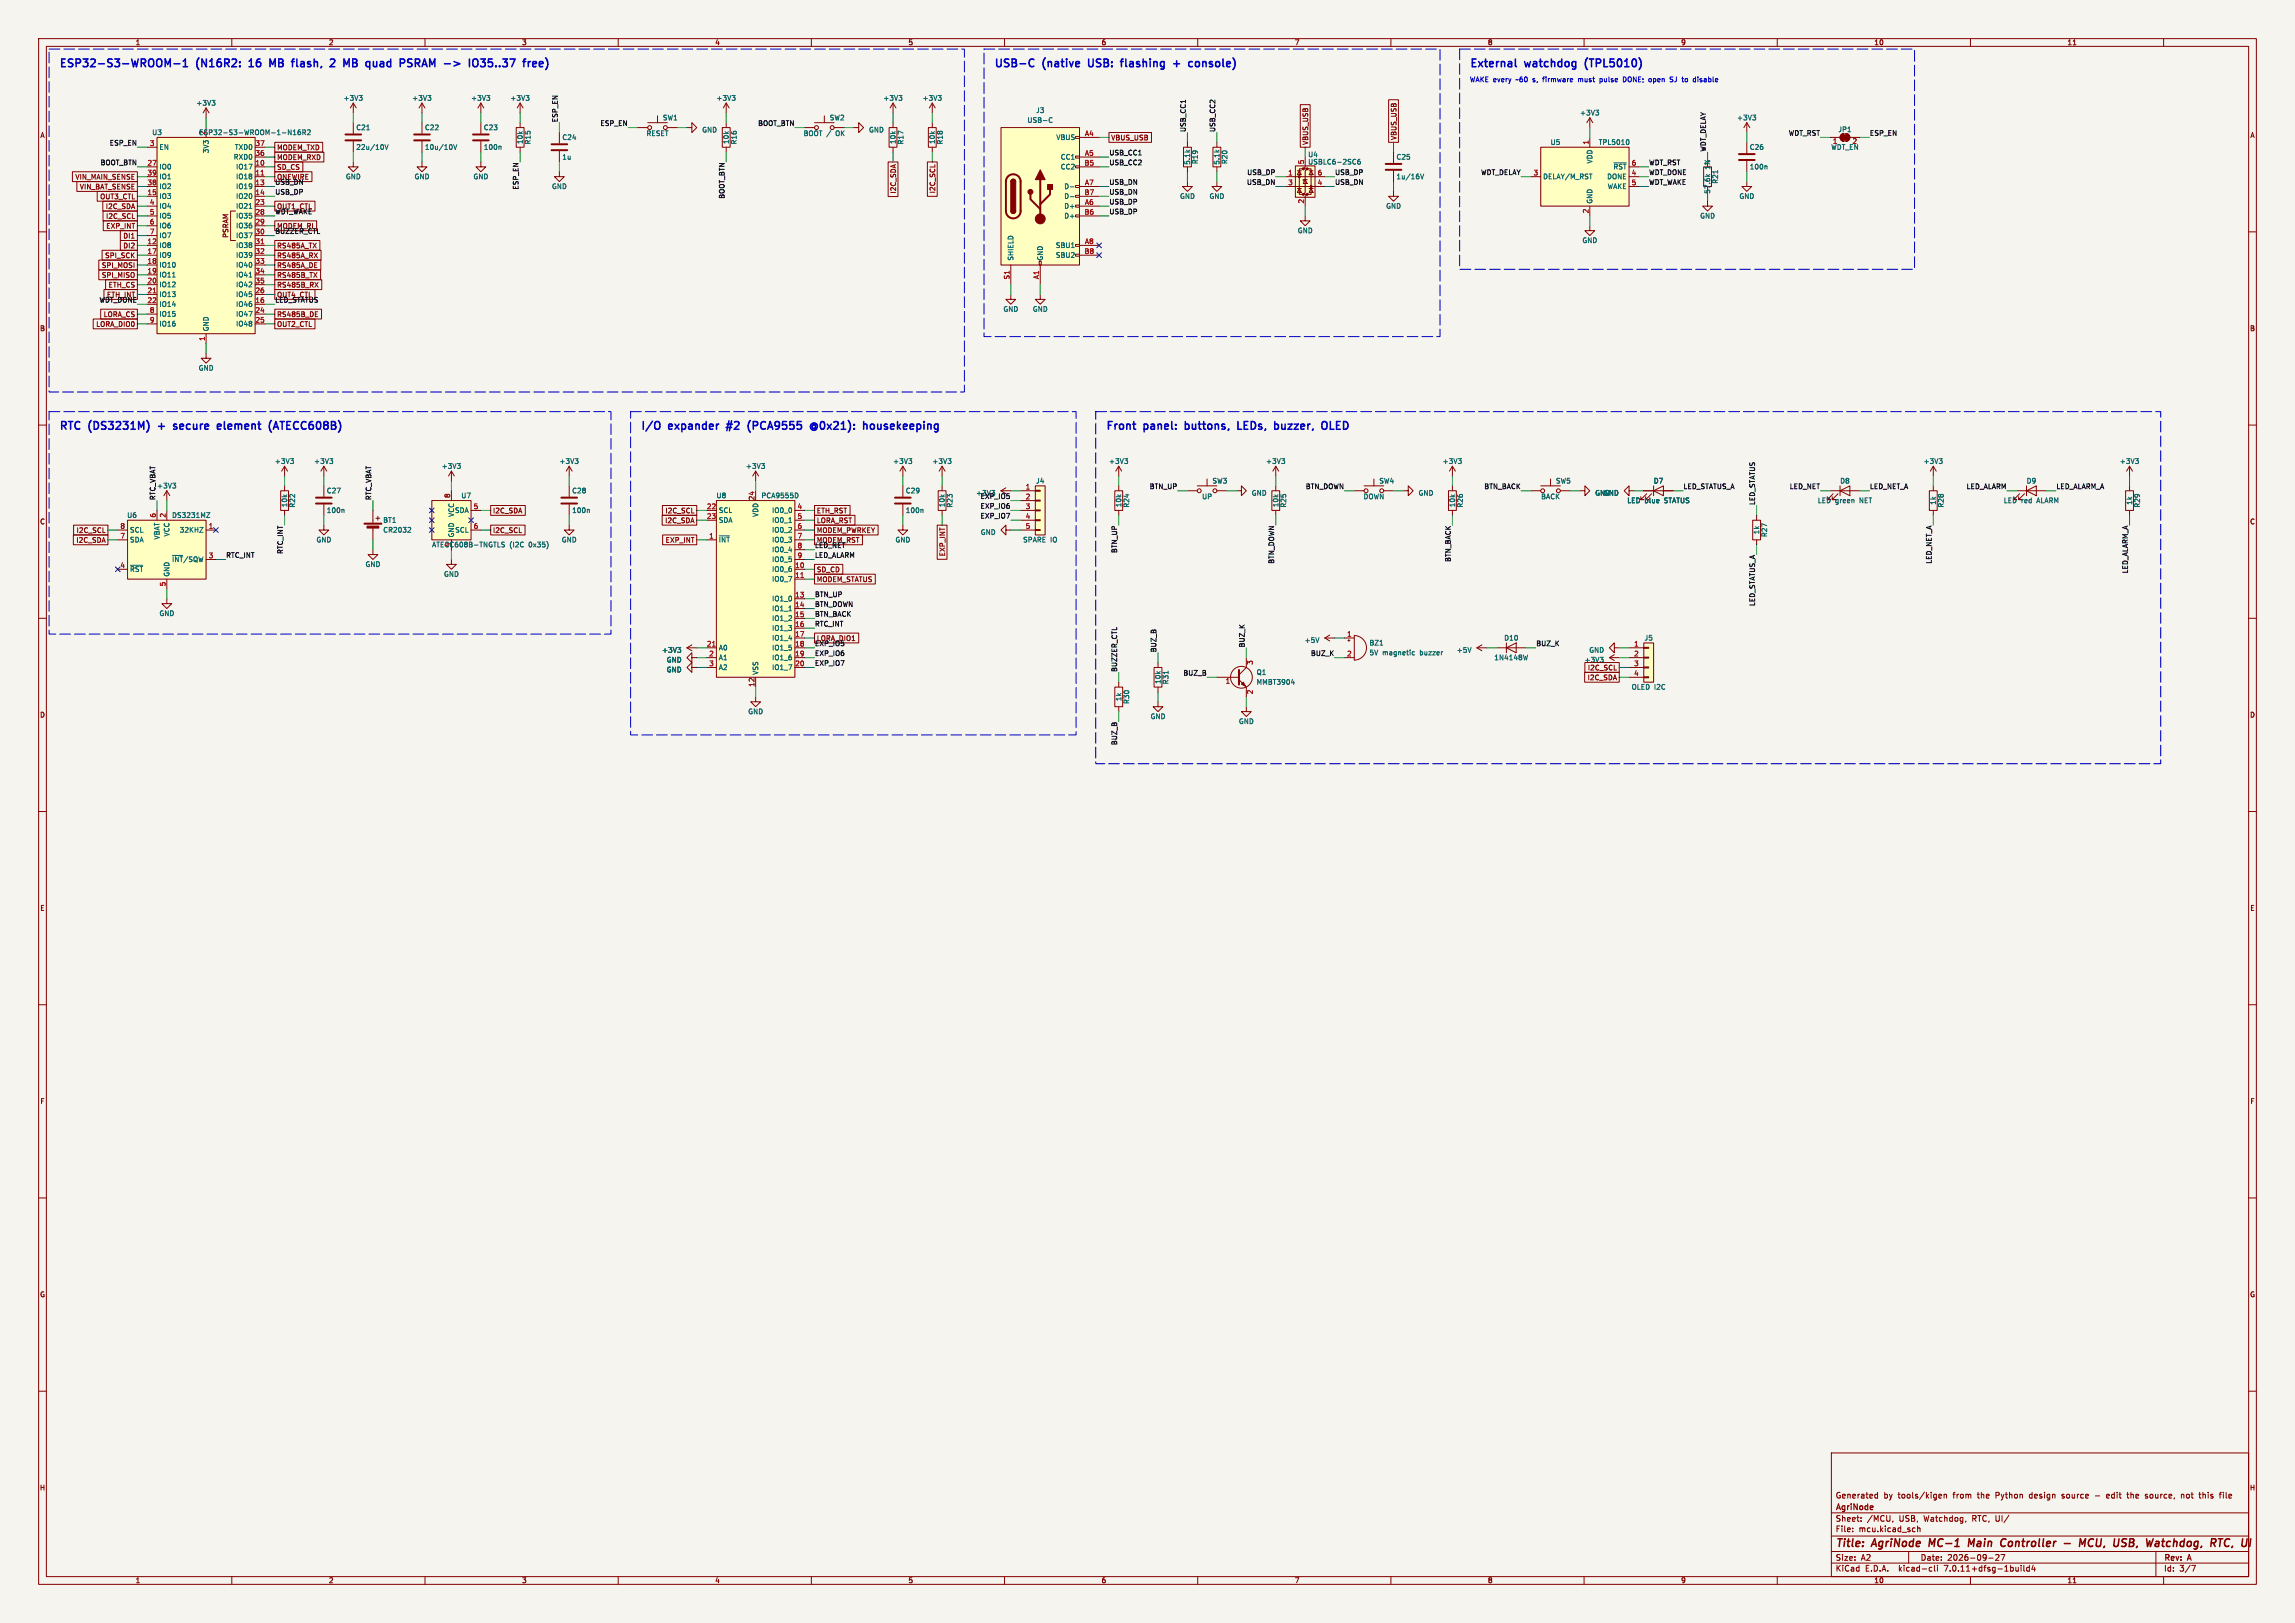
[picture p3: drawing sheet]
<svg xmlns="http://www.w3.org/2000/svg" width="594mm" height="420mm" viewBox="0 0 594 420" stroke-linecap="round" stroke-linejoin="round" font-family="sans-serif">
<defs><g id="words">
<g font-size="2.8" fill="#0000c2">
<text x="15.2" y="17.5">ESP32-S3-WROOM-1</text>
<text x="51" y="17.5">(N16R2:</text>
<text x="65.4" y="17.5">16</text>
<text x="71.5" y="17.5">MB</text>
<text x="78.2" y="17.5">flash,</text>
<text x="88.9" y="17.5">2</text>
<text x="93.1" y="17.5">MB</text>
<text x="99.7" y="17.5">quad</text>
<text x="109.3" y="17.5">PSRAM</text>
<text x="121.5" y="17.5">-&gt;</text>
<text x="128.8" y="17.5">IO35..37</text>
<text x="257.2" y="17.5">USB-C</text>
<text x="270" y="17.5">(native</text>
<text x="282.6" y="17.5">USB:</text>
<text x="291.9" y="17.5">flashing</text>
<text x="306.2" y="17.5">+</text>
<text x="311" y="17.5">console)</text>
<text x="380.3" y="17.5">External</text>
<text x="394.8" y="17.5">watchdog</text>
<text x="411.2" y="17.5">(TPL5010)</text>
<text x="15.2" y="111.4">RTC</text>
<text x="23.1" y="111.4">(DS3231M)</text>
<text x="41.9" y="111.4">+</text>
<text x="46.7" y="111.4">secure</text>
<text x="58.8" y="111.4">element</text>
<text x="73" y="111.4">(ATECC608B)</text>
<text x="165.8" y="111.4">I/O</text>
<text x="173.2" y="111.4">expander</text>
<text x="189.1" y="111.4">#2</text>
<text x="195.3" y="111.4">(PCA9555</text>
<text x="212.3" y="111.4">@0x21):</text>
<text x="226.8" y="111.4">housekeeping</text>
<text x="286.2" y="111.4">Front</text>
<text x="296.2" y="111.4">panel:</text>
<text x="307.7" y="111.4">buttons,</text>
<text x="322.1" y="111.4">LEDs,</text>
<text x="332.4" y="111.4">buzzer,</text>
<text x="345.5" y="111.4">OLED</text>
</g>
<g font-size="2.8" fill="#840000">
<text x="475" y="400.9">Title:</text>
<text x="484.7" y="400.9">AgriNode</text>
<text x="500.1" y="400.9">MC-1</text>
<text x="511.1" y="400.9">Main</text>
<text x="520.3" y="400.9">Controller</text>
<text x="542.3" y="400.9">MCU,</text>
<text x="551.9" y="400.9">USB,</text>
<text x="561.2" y="400.9">Watchdog,</text>
<text x="578.7" y="400.9">RTC,</text>
</g>
<g font-size="2.1" fill="#840000">
<text x="475" y="388">Generated</text>
<text x="487.5" y="388">by</text>
<text x="491.3" y="388">tools/kigen</text>
<text x="505.7" y="388">from</text>
<text x="512.1" y="388">the</text>
<text x="516.9" y="388">Python</text>
<text x="525.8" y="388">design</text>
<text x="534.4" y="388">source</text>
<text x="546.3" y="388">edit</text>
<text x="551.8" y="388">the</text>
<text x="556.6" y="388">source,</text>
<text x="566" y="388">not</text>
<text x="570.9" y="388">this</text>
<text x="576.3" y="388">file</text>
<text x="475" y="394">Sheet:</text>
<text x="475" y="391.2">AgriNode</text>
<text x="483.2" y="394">/MCU,</text>
<text x="491.6" y="394">USB,</text>
<text x="498.1" y="394">Watchdog,</text>
<text x="510.8" y="394">RTC, UI/</text>
<text x="475" y="396.7">File:</text>
<text x="481.1" y="396.7">mcu.kicad_sch</text>
<text x="475" y="406.9">KiCad</text>
<text x="475" y="404.1">Size:</text>
<text x="481.7" y="404.1">A2</text>
<text x="482.7" y="406.9">E.D.A.</text>
<text x="491.6" y="406.9">kicad-cli</text>
<text x="497" y="404.1">Date:</text>
<text x="503.5" y="406.9">7.0.11+dfsg-1build4</text>
<text x="504" y="404.1">2026-09-27</text>
<text x="560" y="404.3">Rev:</text>
<text x="560" y="406.9">Id:</text>
<text x="564.1" y="406.9">3/7</text>
<text x="566.4" y="404.3">A</text>
</g>
<g font-size="1.8" fill="#840000">
<text x="35" y="11.9">1</text>
<text x="85" y="11.9">2</text>
<text x="135" y="11.9">3</text>
<text x="185" y="11.9">4</text>
<text x="235" y="11.9">5</text>
<text x="285" y="11.9">6</text>
<text x="335" y="11.9">7</text>
<text x="385" y="11.9">8</text>
<text x="435" y="11.9">9</text>
<text x="485" y="11.9">10</text>
<text x="535" y="11.9">11</text>
<text x="10.3" y="35.9">A</text>
<text x="582.3" y="35.9">A</text>
<text x="71.6" y="41.6">MODEM_RXD</text>
<text x="71.6" y="39.1">MODEM_TXD</text>
<text x="287.5" y="36.5">VBUS_USB</text>
<text x="338.8" y="37.6" transform="rotate(-90 338.8 37.6)">VBUS_USB</text>
<text x="361.6" y="36.4" transform="rotate(-90 361.6 36.4)">VBUS_USB</text>
<text x="19.4" y="46.7">VIN_MAIN_SENSE</text>
<text x="71.6" y="46.7">ONEWIRE</text>
<text x="71.6" y="44.1">SD_CS</text>
<text x="20.5" y="49.2">VIN_BAT_SENSE</text>
<text x="25.8" y="51.8">OUT3_CTL</text>
<text x="232.1" y="50.2" transform="rotate(-90 232.1 50.2)">I2C_SDA</text>
<text x="242.3" y="50.1" transform="rotate(-90 242.3 50.1)">I2C_SCL</text>
<text x="27.3" y="54.3">I2C_SDA</text>
<text x="27.3" y="56.8">I2C_SCL</text>
<text x="27.4" y="59.4">EXP_INT</text>
<text x="31.8" y="61.9">DI1</text>
<text x="31.8" y="64.5">DI2</text>
<text x="59.3" y="61.7" transform="rotate(-90 59.3 61.7)">PSRAM</text>
<text x="71.6" y="64.5">RS485A_TX</text>
<text x="26.2" y="69.5">SPI_MOSI</text>
<text x="27.1" y="67">SPI_SCK</text>
<text x="71.6" y="69.5">RS485A_DE</text>
<text x="71.6" y="67">RS485A_RX</text>
<text x="26.2" y="72.1">SPI_MISO</text>
<text x="28" y="74.6">ETH_CS</text>
<text x="71.6" y="72.1">RS485B_TX</text>
<text x="71.6" y="74.6">RS485B_RX</text>
<text x="26.7" y="82.2">LORA_CS</text>
<text x="71.6" y="82.2">RS485B_DE</text>
<text x="10.3" y="85.9">B</text>
<text x="24.8" y="84.8">LORA_DIO0</text>
<text x="71.6" y="84.8">OUT2_CTL</text>
<text x="582.3" y="85.9">B</text>
<text x="10.3" y="135.9">C</text>
<text x="127.5" y="133">I2C_SDA</text>
<text x="172" y="135.6">I2C_SDA</text>
<text x="172.1" y="133">I2C_SCL</text>
<text x="211.3" y="135.6">LORA_RST</text>
<text x="211.3" y="133">ETH_RST</text>
<text x="582.3" y="135.9">C</text>
<text x="19.6" y="140.7">I2C_SDA</text>
<text x="19.7" y="138.1">I2C_SCL</text>
<text x="127.5" y="138.1">I2C_SCL</text>
<text x="172.2" y="140.7">EXP_INT</text>
<text x="211.3" y="138.1">MODEM_PWRKEY</text>
<text x="211.3" y="140.7">MODEM_RST</text>
<text x="211.3" y="148.3">SD_CD</text>
<text x="244.8" y="144.1" transform="rotate(-90 244.8 144.1)">EXP_INT</text>
<text x="211.3" y="150.8">MODEM_STATUS</text>
<text x="211.3" y="166.1">LORA_DIO1</text>
<text x="410" y="171.6">+3V3</text>
<text x="410.9" y="173.7">I2C_SCL</text>
<text x="410.8" y="176.2">I2C_SDA</text>
<text x="10.3" y="185.9">D</text>
<text x="582.3" y="185.9">D</text>
<text x="10.3" y="235.9">E</text>
<text x="582.3" y="235.9">E</text>
<text x="10.3" y="285.9">F</text>
<text x="582.3" y="285.9">F</text>
<text x="10.3" y="335.9">G</text>
<text x="582.3" y="335.9">G</text>
<text x="10.2" y="385.9">H</text>
<text x="582.2" y="385.9">H</text>
<text x="35" y="409.9">1</text>
<text x="85" y="409.9">2</text>
<text x="135" y="409.9">3</text>
<text x="185" y="409.9">4</text>
<text x="235" y="409.9">5</text>
<text x="285" y="409.9">6</text>
<text x="335" y="409.9">7</text>
<text x="385" y="409.9">8</text>
<text x="435" y="409.9">9</text>
<text x="485" y="409.9">10</text>
<text x="535" y="409.9">11</text>
</g>
<g font-size="1.8" fill="#0000c2">
<text x="380.3" y="21.3">WAKE every</text>
<text x="392.5" y="21.3">~60</text>
<text x="397" y="21.3">s,</text>
<text x="399.8" y="21.3">firmware</text>
<text x="409.2" y="21.3">must</text>
<text x="414.9" y="21.3">pulse</text>
<text x="421.2" y="21.3">DONE;</text>
<text x="428" y="21.3">open</text>
<text x="433.7" y="21.3">SJ</text>
<text x="437.1" y="21.3">to</text>
<text x="440.1" y="21.3">disable</text>
</g>
<g font-size="1.8" fill="#006464">
<text x="50.7" y="27.5">+3V3</text>
<text x="88.8" y="26.3">+3V3</text>
<text x="106.6" y="26.3">+3V3</text>
<text x="121.8" y="26.3">+3V3</text>
<text x="132" y="26.3">+3V3</text>
<text x="185.3" y="26.3">+3V3</text>
<text x="228.5" y="26.3">+3V3</text>
<text x="238.7" y="26.3">+3V3</text>
<text x="268" y="29.4">J3</text>
<text x="39.3" y="35.2">U3</text>
<text x="51.4" y="35.2">ESP32-S3-WROOM-1-N16R2</text>
<text x="53.1" y="35" transform="rotate(-90 53.1 35)">2</text>
<text x="92.1" y="33.9">C21</text>
<text x="109.9" y="33.9">C22</text>
<text x="125.1" y="33.9">C23</text>
<text x="167.2" y="35.4">RESET</text>
<text x="171.5" y="31.3">SW1</text>
<text x="181.6" y="34.5">GND</text>
<text x="207.9" y="35.4">BOOT /</text>
<text x="214.6" y="31.3">SW2</text>
<text x="216.4" y="35.4">OK</text>
<text x="224.8" y="34.5">GND</text>
<text x="265.8" y="32">USB-C</text>
<text x="408.8" y="30.1">+3V3</text>
<text x="449.5" y="31.3">+3V3</text>
<text x="475.7" y="34.4">JP1</text>
<text x="41.1" y="39">EN</text>
<text x="54.2" y="39.8" transform="rotate(-90 54.2 39.8)">3V3</text>
<text x="60.4" y="41.5">RXD0</text>
<text x="60.7" y="39">TXD0</text>
<text x="92.1" y="39">22u/10V</text>
<text x="109.9" y="39">10u/10V</text>
<text x="125.1" y="39">100n</text>
<text x="135.5" y="37.4" transform="rotate(-90 135.5 37.4)">10k</text>
<text x="137.5" y="37.5" transform="rotate(-90 137.5 37.5)">R15</text>
<text x="145.4" y="41.5">1u</text>
<text x="145.4" y="36.4">C24</text>
<text x="188.8" y="37.4" transform="rotate(-90 188.8 37.4)">10k</text>
<text x="190.9" y="37.5" transform="rotate(-90 190.9 37.5)">R16</text>
<text x="232" y="37.4" transform="rotate(-90 232 37.4)">10k</text>
<text x="234" y="37.5" transform="rotate(-90 234 37.5)">R17</text>
<text x="242.2" y="37.4" transform="rotate(-90 242.2 37.4)">10k</text>
<text x="244.2" y="37.5" transform="rotate(-90 244.2 37.5)">R18</text>
<text x="273.3" y="36.4">VBUS</text>
<text x="274.4" y="41.5">CC1</text>
<text x="338.5" y="40.9">U4</text>
<text x="361.3" y="41.5">C25</text>
<text x="401.2" y="37.7">U5</text>
<text x="413.7" y="37.7">TPL5010</text>
<text x="452.8" y="39">C26</text>
<text x="473.8" y="39">WDT_EN</text>
<text x="479.4" y="37.5">2</text>
<text x="41.1" y="44">IO0</text>
<text x="41.1" y="46.6">IO1</text>
<text x="61" y="44">IO17</text>
<text x="61" y="46.6">IO18</text>
<text x="89.4" y="46.6">GND</text>
<text x="107.2" y="46.6">GND</text>
<text x="122.4" y="46.6">GND</text>
<text x="274.4" y="44">CC2</text>
<text x="308.2" y="42.8" transform="rotate(-90 308.2 42.8)">5.1k</text>
<text x="310.2" y="42.6" transform="rotate(-90 310.2 42.6)">R19</text>
<text x="315.8" y="42.8" transform="rotate(-90 315.8 42.8)">5.1k</text>
<text x="317.9" y="42.6" transform="rotate(-90 317.9 42.6)">R20</text>
<text x="338.5" y="42.8">USBLC6-2SC6</text>
<text x="361.3" y="46.6">1u/16V</text>
<text x="399.3" y="46.6">DELAY/M_RST</text>
<text x="412.3" y="42.4" transform="rotate(-90 412.3 42.4)">VDD</text>
<text x="415.8" y="46.6">DONE</text>
<text x="417.5" y="44">~{RST}</text>
<text x="442.8" y="43.8" transform="rotate(-90 442.8 43.8)">1%</text>
<text x="444.9" y="47.7" transform="rotate(-90 444.9 47.7)">R21</text>
<text x="452.8" y="44">100n</text>
<text x="41.1" y="51.7">IO3</text>
<text x="41.1" y="49.1">IO2</text>
<text x="61" y="49.1">IO19</text>
<text x="61" y="51.7">IO20</text>
<text x="142.7" y="49.1">GND</text>
<text x="275.3" y="49.1">D-</text>
<text x="275.3" y="51.7">D-</text>
<text x="305.3" y="51.7">GND</text>
<text x="312.9" y="51.7">GND</text>
<text x="412.3" y="52.8" transform="rotate(-90 412.3 52.8)">GND</text>
<text x="416" y="49.1">WAKE</text>
<text x="442.8" y="50.3" transform="rotate(-90 442.8 50.3)">57.6k</text>
<text x="450.1" y="51.7">GND</text>
<text x="41.1" y="54.2">IO4</text>
<text x="41.1" y="56.7">IO5</text>
<text x="41.1" y="59.3">IO6</text>
<text x="61" y="54.2">IO21</text>
<text x="61" y="56.7">IO35</text>
<text x="61" y="59.3">IO36</text>
<text x="275.3" y="54.2">D+</text>
<text x="275.3" y="56.7">D+</text>
<text x="358.6" y="54.2">GND</text>
<text x="439.9" y="56.7">GND</text>
<text x="41.1" y="64.4">IO8</text>
<text x="41.1" y="61.8">IO7</text>
<text x="61" y="61.8">IO37</text>
<text x="61" y="64.4">IO38</text>
<text x="273.2" y="64.4">SBU1</text>
<text x="335.8" y="60.6">GND</text>
<text x="409.4" y="63.1">GND</text>
<text x="41.1" y="66.9">IO9</text>
<text x="41.1" y="69.4">IO10</text>
<text x="41.1" y="72">IO11</text>
<text x="61" y="66.9">IO39</text>
<text x="61" y="69.4">IO40</text>
<text x="61" y="72">IO41</text>
<text x="262.5" y="67.6" transform="rotate(-90 262.5 67.6)">SHIELD</text>
<text x="270.1" y="67.6" transform="rotate(-90 270.1 67.6)">GND</text>
<text x="273.2" y="66.9">SBU2</text>
<text x="41.1" y="74.5">IO12</text>
<text x="41.1" y="77.1">IO13</text>
<text x="61" y="77.1">IO45</text>
<text x="61" y="74.5">IO42</text>
<text x="41.1" y="79.6">IO14</text>
<text x="41.1" y="82.1">IO15</text>
<text x="61" y="79.6">IO46</text>
<text x="61" y="82.1">IO47</text>
<text x="259.6" y="80.9">GND</text>
<text x="267.2" y="80.9">GND</text>
<text x="41.1" y="84.7">IO16</text>
<text x="54.2" y="85.9" transform="rotate(-90 54.2 85.9)">GND</text>
<text x="61" y="84.7">IO48</text>
<text x="51.3" y="96.1">GND</text>
<text x="71" y="120.2">+3V3</text>
<text x="81.2" y="120.2">+3V3</text>
<text x="114.2" y="121.5">+3V3</text>
<text x="144.7" y="120.2">+3V3</text>
<text x="192.9" y="121.5">+3V3</text>
<text x="231" y="120.2">+3V3</text>
<text x="241.2" y="120.2">+3V3</text>
<text x="268" y="125.3">J4</text>
<text x="286.9" y="120.2">+3V3</text>
<text x="313.7" y="125.3">SW3</text>
<text x="327.6" y="120.2">+3V3</text>
<text x="356.9" y="125.3">SW4</text>
<text x="373.3" y="120.2">+3V3</text>
<text x="402.6" y="125.3">SW5</text>
<text x="427.9" y="125.3">D7</text>
<text x="476.2" y="125.3">D8</text>
<text x="497.7" y="120.2">+3V3</text>
<text x="524.4" y="125.3">D9</text>
<text x="548.5" y="120.2">+3V3</text>
<text x="74.5" y="131.4" transform="rotate(-90 74.5 131.4)">10k</text>
<text x="76.6" y="131.5" transform="rotate(-90 76.6 131.5)">R22</text>
<text x="84.5" y="127.9">C27</text>
<text x="119.3" y="129.1">U7</text>
<text x="148" y="127.9">C28</text>
<text x="185.3" y="129.1">U8</text>
<text x="197" y="129.1">PCA9555D</text>
<text x="234.3" y="127.9">C29</text>
<text x="244.7" y="131.4" transform="rotate(-90 244.7 131.4)">10k</text>
<text x="246.7" y="131.5" transform="rotate(-90 246.7 131.5)">R23</text>
<text x="290.4" y="131.4" transform="rotate(-90 290.4 131.4)">10k</text>
<text x="292.5" y="131.5" transform="rotate(-90 292.5 131.5)">R24</text>
<text x="311" y="129.4">UP</text>
<text x="323.9" y="128.5">GND</text>
<text x="331.1" y="131.4" transform="rotate(-90 331.1 131.4)">10k</text>
<text x="333.1" y="131.5" transform="rotate(-90 333.1 131.5)">R25</text>
<text x="352.8" y="129.4">DOWN</text>
<text x="367" y="128.5">GND</text>
<text x="376.8" y="131.4" transform="rotate(-90 376.8 131.4)">10k</text>
<text x="378.8" y="131.5" transform="rotate(-90 378.8 131.5)">R26</text>
<text x="398.8" y="129.4">BACK</text>
<text x="412.8" y="128.5">GND</text>
<text x="415" y="128.5">GND</text>
<text x="421.1" y="130.4">LED blue</text>
<text x="430.9" y="130.4">STATUS</text>
<text x="470.4" y="130.4">LED green</text>
<text x="481.4" y="130.4">NET</text>
<text x="501.2" y="130.8" transform="rotate(-90 501.2 130.8)">1k</text>
<text x="503.3" y="131.5" transform="rotate(-90 503.3 131.5)">R28</text>
<text x="518.5" y="130.4">LED red</text>
<text x="527.3" y="130.4">ALARM</text>
<text x="552" y="130.8" transform="rotate(-90 552 130.8)">1k</text>
<text x="554.1" y="131.5" transform="rotate(-90 554.1 131.5)">R29</text>
<text x="32.8" y="134.2">U6</text>
<text x="44.4" y="134.2">DS3231MZ</text>
<text x="84.5" y="132.9">100n</text>
<text x="99.1" y="135.5">BT1</text>
<text x="117.6" y="132.9">SDA</text>
<text x="117.7" y="133.9" transform="rotate(-90 117.7 133.9)">VCC</text>
<text x="148" y="132.9">100n</text>
<text x="185.9" y="132.9">SCL</text>
<text x="185.9" y="135.5">SDA</text>
<text x="196.4" y="133.9" transform="rotate(-90 196.4 133.9)">VDD</text>
<text x="199.7" y="132.9">IO0_0</text>
<text x="199.7" y="135.5">IO0_1</text>
<text x="234.3" y="132.9">100n</text>
<text x="33.5" y="140.6">SDA</text>
<text x="33.5" y="138">SCL</text>
<text x="41.5" y="139.7" transform="rotate(-90 41.5 139.7)">VBAT</text>
<text x="44" y="139" transform="rotate(-90 44 139)">VCC</text>
<text x="46.4" y="138">32KHZ</text>
<text x="81.8" y="140.6">GND</text>
<text x="99.1" y="138">CR2032</text>
<text x="111.7" y="141.8">ATECC608B-TNGTLS</text>
<text x="116.6" y="141.7" transform="rotate(-90 116.6 141.7)">4</text>
<text x="117.7" y="138">SCL</text>
<text x="117.7" y="139.2" transform="rotate(-90 117.7 139.2)">GND</text>
<text x="131.9" y="141.8">(I2C</text>
<text x="137" y="141.8">0x35)</text>
<text x="145.3" y="140.6">GND</text>
<text x="185.9" y="140.6">~{INT}</text>
<text x="199.7" y="138">IO0_2</text>
<text x="199.7" y="140.6">IO0_3</text>
<text x="199.7" y="143.1">IO0_4</text>
<text x="231.6" y="140.6">GND</text>
<text x="253.7" y="138.6">GND</text>
<text x="264.7" y="140.6">SPARE IO</text>
<text x="455.5" y="138.4" transform="rotate(-90 455.5 138.4)">1k</text>
<text x="457.6" y="139.1" transform="rotate(-90 457.6 139.1)">R27</text>
<text x="33.5" y="148.2">~{RST}</text>
<text x="44" y="149.4" transform="rotate(-90 44 149.4)">GND</text>
<text x="44.4" y="145.6">~{INT}/SQW</text>
<text x="94.5" y="146.9">GND</text>
<text x="114.8" y="149.5">GND</text>
<text x="199.7" y="148.2">IO0_6</text>
<text x="199.7" y="145.6">IO0_5</text>
<text x="199.7" y="150.7">IO0_7</text>
<text x="199.7" y="155.8">IO1_0</text>
<text x="41.1" y="159.6">GND</text>
<text x="199.7" y="158.3">IO1_1</text>
<text x="199.7" y="160.9">IO1_2</text>
<text x="199.7" y="163.4">IO1_3</text>
<text x="199.7" y="166">IO1_4</text>
<text x="337.5" y="166.6">+5V</text>
<text x="354.3" y="167.2">BZ1</text>
<text x="389.2" y="166">D10</text>
<text x="425.5" y="166">J5</text>
<text x="171.2" y="169.1">+3V3</text>
<text x="172.4" y="171.6">GND</text>
<text x="185.9" y="171">A1</text>
<text x="185.9" y="168.5">A0</text>
<text x="185.9" y="173.6">A2</text>
<text x="199.7" y="168.5">IO1_5</text>
<text x="199.7" y="171">IO1_6</text>
<text x="199.7" y="173.6">IO1_7</text>
<text x="354.3" y="169.8">5V</text>
<text x="357.8" y="169.8">magnetic</text>
<text x="367.6" y="169.8">buzzer</text>
<text x="376.9" y="169.1">+5V</text>
<text x="386.6" y="171">1N4148W</text>
<text x="411.2" y="169.1">GND</text>
<text x="172.4" y="174.2">GND</text>
<text x="196.4" y="174.8" transform="rotate(-90 196.4 174.8)">VSS</text>
<text x="300.6" y="177.1" transform="rotate(-90 300.6 177.1)">10k</text>
<text x="302.6" y="177.2" transform="rotate(-90 302.6 177.2)">R31</text>
<text x="325.1" y="174.9">Q1</text>
<text x="325.1" y="177.4">MMBT3904</text>
<text x="422.2" y="178.7">OLED I2C</text>
<text x="193.5" y="185">GND</text>
<text x="290.4" y="181.6" transform="rotate(-90 290.4 181.6)">1k</text>
<text x="292.5" y="182.3" transform="rotate(-90 292.5 182.3)">R30</text>
<text x="297.7" y="186.3">GND</text>
<text x="320.5" y="187.6">GND</text>
</g>
<g font-size="1.8" fill="#0f0f0f">
<text x="144.4" y="31.8" transform="rotate(-90 144.4 31.8)">ESP_EN</text>
<text x="155.3" y="32.7">ESP_EN</text>
<text x="196.1" y="32.7">BOOT_BTN</text>
<text x="307" y="34.3" transform="rotate(-90 307 34.3)">USB_CC1</text>
<text x="314.6" y="34.3" transform="rotate(-90 314.6 34.3)">USB_CC2</text>
<text x="462.9" y="35.2">WDT_RST</text>
<text x="483.9" y="35.2">ESP_EN</text>
<text x="28.3" y="37.7">ESP_EN</text>
<text x="287" y="40.3">USB_CC1</text>
<text x="441.6" y="39.4" transform="rotate(-90 441.6 39.4)">WDT_DELAY</text>
<text x="25.9" y="42.8">BOOT_BTN</text>
<text x="71.1" y="47.9">USB_DN</text>
<text x="287" y="42.8">USB_CC2</text>
<text x="287" y="47.9">USB_DN</text>
<text x="322.6" y="47.9">USB_DN</text>
<text x="322.7" y="45.4">USB_DP</text>
<text x="345.4" y="45.4">USB_DP</text>
<text x="345.4" y="47.9">USB_DN</text>
<text x="383.2" y="45.4">WDT_DELAY</text>
<text x="426.7" y="42.8">WDT_RST</text>
<text x="426.7" y="45.4">WDT_DONE</text>
<text x="426.7" y="47.9">WDT_WAKE</text>
<text x="71.1" y="50.4">USB_DP</text>
<text x="134.3" y="49.2" transform="rotate(-90 134.3 49.2)">ESP_EN</text>
<text x="187.6" y="51.5" transform="rotate(-90 187.6 51.5)">BOOT_BTN</text>
<text x="287" y="53">USB_DP</text>
<text x="287" y="50.4">USB_DN</text>
<text x="71.1" y="55.5">WDT_WAKE</text>
<text x="71.6" y="54.3">OUT1_CTL</text>
<text x="71.6" y="59.4">MODEM_RI</text>
<text x="287" y="55.5">USB_DP</text>
<text x="71.1" y="60.6">BUZZER_CTL</text>
<text x="27.6" y="77.2">ETH_INT</text>
<text x="71.6" y="77.2">OUT4_CTL</text>
<text x="25.6" y="78.4">WDT_DONE</text>
<text x="71.1" y="78.4">LED_STATUS</text>
<text x="40.3" y="129.5" transform="rotate(-90 40.3 129.5)">RTC_VBAT</text>
<text x="40.5" y="126.6">+3V3</text>
<text x="96.2" y="129.5" transform="rotate(-90 96.2 129.5)">RTC_VBAT</text>
<text x="252.5" y="128.5">+3V3</text>
<text x="253.7" y="131.7">EXP_IO6</text>
<text x="253.7" y="129.2">EXP_IO5</text>
<text x="297.5" y="126.6">BTN_UP</text>
<text x="337.9" y="126.6">BTN_DOWN</text>
<text x="384.1" y="126.6">BTN_BACK</text>
<text x="435.6" y="126.6">LED_STATUS_A</text>
<text x="454.3" y="130.8" transform="rotate(-90 454.3 130.8)">LED_STATUS</text>
<text x="463.1" y="126.6">LED_NET</text>
<text x="483.9" y="126.6">LED_NET_A</text>
<text x="508.9" y="126.6">LED_ALARM</text>
<text x="532.1" y="126.6">LED_ALARM_A</text>
<text x="253.7" y="134.3">EXP_IO7</text>
<text x="73.3" y="143.5" transform="rotate(-90 73.3 143.5)">RTC_INT</text>
<text x="210.8" y="141.9">LED_NET</text>
<text x="289.2" y="143.2" transform="rotate(-90 289.2 143.2)">BTN_UP</text>
<text x="58.4" y="144.4">RTC_INT</text>
<text x="210.8" y="144.4">LED_ALARM</text>
<text x="329.8" y="146" transform="rotate(-90 329.8 146)">BTN_DOWN</text>
<text x="375.6" y="145.5" transform="rotate(-90 375.6 145.5)">BTN_BACK</text>
<text x="500" y="146" transform="rotate(-90 500 146)">LED_NET_A</text>
<text x="550.8" y="148.5" transform="rotate(-90 550.8 148.5)">LED_ALARM_A</text>
<text x="210.8" y="154.6">BTN_UP</text>
<text x="210.8" y="159.7">BTN_BACK</text>
<text x="210.8" y="157.1">BTN_DOWN</text>
<text x="454.3" y="157" transform="rotate(-90 454.3 157)">LED_STATUS_A</text>
<text x="210.8" y="167.3">EXP_IO5</text>
<text x="210.8" y="162.2">RTC_INT</text>
<text x="322.2" y="167.6" transform="rotate(-90 322.2 167.6)">BUZ_K</text>
<text x="397.5" y="167.3">BUZ_K</text>
<text x="210.8" y="169.8">EXP_IO6</text>
<text x="210.8" y="172.4">EXP_IO7</text>
<text x="289.2" y="174" transform="rotate(-90 289.2 174)">BUZZER_CTL</text>
<text x="299.4" y="168.9" transform="rotate(-90 299.4 168.9)">BUZ_B</text>
<text x="339.2" y="169.8">BUZ_K</text>
<text x="306.2" y="174.9">BUZ_B</text>
<text x="289.2" y="192.9" transform="rotate(-90 289.2 192.9)">BUZ_B</text>
</g>
<g font-size="1.8" fill="#a90000">
<text x="280.7" y="35.3">A4</text>
<text x="38.7" y="37.8">3</text>
<text x="66" y="40.4">36</text>
<text x="66" y="37.8">37</text>
<text x="280.7" y="40.4">A5</text>
<text x="411.2" y="37.5" transform="rotate(-90 411.2 37.5)">1</text>
<text x="474.3" y="37.5">1</text>
<text x="38.1" y="42.9">27</text>
<text x="38.1" y="45.5">39</text>
<text x="66" y="42.9">10</text>
<text x="66" y="45.5">11</text>
<text x="280.6" y="42.9">B5</text>
<text x="333.3" y="45.5">1</text>
<text x="337.6" y="42.6" transform="rotate(-90 337.6 42.6)">5</text>
<text x="340.9" y="45.5">6</text>
<text x="396.8" y="45.5">3</text>
<text x="422.2" y="45.5">4</text>
<text x="422.2" y="42.9">6</text>
<text x="38.1" y="50.5">15</text>
<text x="38.1" y="48">38</text>
<text x="38.7" y="53.1">4</text>
<text x="66" y="48">13</text>
<text x="66" y="50.5">14</text>
<text x="66" y="53.1">23</text>
<text x="280.6" y="50.5">B7</text>
<text x="280.7" y="53.1">A6</text>
<text x="280.7" y="48">A7</text>
<text x="333.3" y="48">3</text>
<text x="337.6" y="52.8" transform="rotate(-90 337.6 52.8)">2</text>
<text x="340.9" y="48">4</text>
<text x="422.2" y="48">5</text>
<text x="38.7" y="55.6">5</text>
<text x="38.7" y="58.2">6</text>
<text x="66" y="55.6">28</text>
<text x="66" y="58.2">29</text>
<text x="280.6" y="55.6">B6</text>
<text x="411.2" y="55.3" transform="rotate(-90 411.2 55.3)">2</text>
<text x="38.1" y="63.2">12</text>
<text x="38.1" y="65.8">17</text>
<text x="38.7" y="60.7">7</text>
<text x="66" y="60.7">30</text>
<text x="66" y="63.2">31</text>
<text x="66" y="65.8">32</text>
<text x="280.6" y="65.8">B8</text>
<text x="280.7" y="63.2">A8</text>
<text x="38.1" y="68.3">18</text>
<text x="38.1" y="70.9">19</text>
<text x="66" y="68.3">33</text>
<text x="66" y="70.9">34</text>
<text x="38.1" y="73.4">20</text>
<text x="38.1" y="75.9">21</text>
<text x="66" y="75.9">26</text>
<text x="66" y="73.4">35</text>
<text x="261.4" y="72.4" transform="rotate(-90 261.4 72.4)">S1</text>
<text x="269" y="72.4" transform="rotate(-90 269 72.4)">A1</text>
<text x="38.1" y="78.5">22</text>
<text x="38.7" y="81">8</text>
<text x="38.7" y="83.6">9</text>
<text x="66" y="78.5">16</text>
<text x="66" y="81">24</text>
<text x="66" y="83.6">25</text>
<text x="53.1" y="88.3" transform="rotate(-90 53.1 88.3)">1</text>
<text x="116.6" y="129" transform="rotate(-90 116.6 129)">8</text>
<text x="122.5" y="131.8">5</text>
<text x="182.8" y="131.8">22</text>
<text x="195.3" y="129.6" transform="rotate(-90 195.3 129.6)">24</text>
<text x="206.3" y="131.8">4</text>
<text x="265.4" y="126.7">1</text>
<text x="265.4" y="129.3">2</text>
<text x="265.4" y="131.8">3</text>
<text x="31" y="136.9">8</text>
<text x="40.4" y="134.1" transform="rotate(-90 40.4 134.1)">6</text>
<text x="42.9" y="134.1" transform="rotate(-90 42.9 134.1)">2</text>
<text x="53.9" y="136.9">1</text>
<text x="122.5" y="136.9">6</text>
<text x="182.8" y="134.4">23</text>
<text x="206.3" y="134.4">5</text>
<text x="206.3" y="136.9">6</text>
<text x="265.4" y="134.4">4</text>
<text x="265.4" y="136.9">5</text>
<text x="31" y="139.4">7</text>
<text x="183.4" y="139.4">1</text>
<text x="206.3" y="139.4">7</text>
<text x="206.3" y="142">8</text>
<text x="31" y="147.1">4</text>
<text x="53.9" y="144.5">3</text>
<text x="205.7" y="147.1">10</text>
<text x="205.7" y="149.6">11</text>
<text x="206.3" y="144.5">9</text>
<text x="42.9" y="151.8" transform="rotate(-90 42.9 151.8)">5</text>
<text x="205.7" y="154.7">13</text>
<text x="205.7" y="157.2">14</text>
<text x="205.7" y="159.8">15</text>
<text x="182.8" y="167.4">21</text>
<text x="205.7" y="162.3">16</text>
<text x="205.7" y="164.8">17</text>
<text x="205.7" y="167.4">18</text>
<text x="348.5" y="164.8">1</text>
<text x="422.8" y="167.4">1</text>
<text x="183.4" y="169.9">2</text>
<text x="183.4" y="172.5">3</text>
<text x="205.7" y="169.9">19</text>
<text x="205.7" y="172.5">20</text>
<text x="324.6" y="172.2" transform="rotate(-90 324.6 172.2)">3</text>
<text x="348.5" y="169.9">2</text>
<text x="422.8" y="169.9">2</text>
<text x="422.8" y="172.5">3</text>
<text x="195.3" y="177.8" transform="rotate(-90 195.3 177.8)">12</text>
<text x="317.1" y="177.2">1</text>
<text x="324.6" y="179.8" transform="rotate(-90 324.6 179.8)">2</text>
<text x="422.8" y="175">4</text>
</g>
</g></defs>
<path d="M0 0h594v420h-594z" fill="#f5f4ef" stroke="#f5f4ef" stroke-width=".26"/>
<g fill="none" stroke="#840000" stroke-width=".26">
<path d="M10 10h574v400h-574zM12 12h570v396h-570zM60 10v2M110 10v2M160 10v2M210 10v2M260 10v2M310 10v2M360 10v2M410 10v2M460 10v2M510 10v2"/>
<path d="M536.6 11.6h.7M560 10v2M38.1 38.1h2.5M40.6 35.6h25.4v50.8h-25.4zM53.3 27.9l-.7 1.3M53.3 27.9v2.6M53.3 33v2.6M53.3 27.9l.8 1.3M66 38.1h2.6M71.1 39.4h12.7v2.5h-12.7zM71.1 36.8h12.4v2.6h-12.4zM91.4 26.7l-.7 1.2"/>
<path d="M91.4 26.7v2.5M91.4 31.8v2.7M91.4 36.6v2.8M91.4 26.7l.8 1.2M109.2 26.7l-.7 1.2M109.2 26.7v2.5M109.2 31.8v2.7M109.2 36.6v2.8M109.2 26.7l.8 1.2M124.5 26.7v2.5M124.5 31.8v2.7M124.5 36.6v2.8"/>
<path d="M124.5 26.7l-.8 1.2M124.5 26.7l.7 1.2M133.6 33h2v5.1h-2zM134.6 26.7l-.7 1.2M134.6 26.7v2.5M134.6 31.8v1.2M134.6 38.1v1.3M134.6 26.7l.8 1.2M144.8 34.3v2.8M144.8 39.1v2.8M165.1 33h2.5M167.6 31.8h5.1"/>
<path d="M170.2 30v1.8M172.7 33h2.6M177.8 33h1.3v-1.2l1.2 1.2-1.2 1.3v-1.3M186.9 33h2.1v5.1h-2.1zM188 26.7l-.8 1.2M188 26.7v2.5M188 31.8v1.2M188 38.1v1.3M188 26.7l.7 1.2M208.3 33h2.5M210.8 31.8h5.1M213.4 30v1.8"/>
<path d="M215.9 33h2.5M221 33h1.2v-1.2l1.3 1.2-1.3 1.3v-1.3M230.1 33h2.1v5.1h-2.1zM231.1 26.7v2.5M231.1 31.8v1.2M231.1 38.1v1.3M231.1 26.7l-.7 1.2M231.1 26.7l.8 1.2M240.3 33h2v5.1h-2zM241.3 26.7v2.5M241.3 31.8v1.2M241.3 38.1v1.3"/>
<path d="M241.3 26.7l-.8 1.2M241.3 26.7l.8 1.2M259.1 33h20.3v35.6h-20.3zM278.4 35.3h1v.5h-1zM279.4 35.6h5.1M287 34.3h11v2.5h-11zM306.3 38.1h2.1v5.1h-2.1zM307.3 36.8v1.3M313.9 38.1h2.1v5.1h-2.1zM315 36.8v1.3M336.5 27.1h2.6v11h-2.6zM359.4 25.8h2.5v11h-2.5z"/>
<path d="M360.7 39.4v2.8M398.8 38.1h22.8v15.2h-22.8zM411.5 30.5l-.8 1.3M411.5 30.5v2.5M411.5 35.6v2.5M411.5 30.5l.7 1.3M452.1 31.8v2.5M452.1 36.8v2.8M452.1 31.8l-.7 1.2M452.1 31.8l.8 1.2M473.7 35.6h2.5M476.5 34.9l.8-.4v2.1a1.02 1.02 0 0 1-1-.6 1.02 1.02 0 0 1 .2-1.1z"/>
<path d="M477.8 34.5a1.02 1.02 0 0 1 1 1.1 1.02 1.02 0 0 1-1 1zM478.8 35.6h2.5M10 60h2M18.7 44.5h16.9v2.5h-16.9zM19.9 47h15.7v2.5h-15.7zM25.2 49.5h10.4v2.6h-10.4zM26.6 52.1h9v2.5h-9zM26.7 54.6h8.9v2.6h-8.9zM26.7 57.2h8.9v2.5h-8.9zM31.1 59.7h4.5v2.5h-4.5zM38.1 45.7h2.5M38.1 48.3h2.5"/>
<path d="M38.1 43.2h2.5M38.1 53.3h2.5M38.1 55.9h2.5M38.1 50.8h2.5M38.1 58.4h2.5M61 54.6h-1.3v7.6h1.3M66 45.7h2.6M66 48.3h2.6M66 43.2h2.6M66 40.6h2.6M66 53.3h2.6M66 55.9h2.6"/>
<path d="M66 50.8h2.6M66 58.4h2.6M71.1 44.5h9.6v2.5h-9.6zM71.1 52.1h10.4v2.5h-10.4zM71.1 57.2h10.8v2.5h-10.8zM71.1 41.9h7.3v2.6h-7.3zM91.4 41.9v1.3h1.3l-1.3 1.3-1.2-1.3h1.2M109.2 41.9v1.3h1.3l-1.3 1.3-1.3-1.3h1.3M124.5 41.9v1.3h1.2l-1.2 1.3-1.3-1.3h1.3M144.8 44.5v1.2h1.2l-1.2 1.3-1.3-1.3h1.3M229.9 41.9h2.5v9h-2.5zM240 41.9h2.6v8.9h-2.6z"/>
<path d="M261.6 54.6l.2 .5 .5 .1 .4-.1 .2-.5M261.6 47l.2-.5 .5-.1 .4 .1 .2 .5M278.4 55.6h1v.5h-1zM278.4 53.1h1v.5h-1zM278.4 50.5h1v.6h-1zM278.4 48h1v.5h-1zM278.4 42.9h1v.5h-1zM278.4 40.4h1v.5h-1zM279.4 48.3h5.1M279.4 43.2h5.1M279.4 40.6h5.1M279.4 53.3h5.1"/>
<path d="M279.4 55.9h5.1M279.4 50.8h5.1M307.3 47v1.3h1.3l-1.3 1.2-1.2-1.2h1.2M307.3 43.2v1.3M315 47v1.3h1.2l-1.2 1.2-1.3-1.2h1.3M315 43.2v1.3M332.7 45.7h10.2M332.7 48.3h10.2M335.3 42.9h5.1v8.2h-5.1zM335.8 48.8h1M335.8 44.2h1M336.3 44.2l.5 1h-1z"/>
<path d="M336.3 48.8l.5 1h-1zM337.3 43.7h-1v6.6h1M337.8 46.5l.5 1h-1zM337.8 40.6v2.6l-.5 .5h1l-.5 .5v5.6l-.5 .5h1l-.5 .5v2.5M337.8 55.9v1.3h1.3l-1.3 1.2-1.3-1.2h1.3M338.3 46.5h-1v.4M338.3 43.7h1v6.6h-1M338.8 48.8h1.1M338.8 44.2h1.1M339.3 48.8l.6 1h-1.1zM339.3 44.2l.6 1h-1.1zM360.7 49.5v1.3h1.2l-1.2 1.3-1.3-1.3h1.3"/>
<path d="M360.7 44.2v2.8M396.2 45.7h2.6M411.5 58.4v1.3h1.2l-1.2 1.3-1.3-1.3h1.3M411.5 53.3v2.6M421.6 45.7h2.6M421.6 48.3h2.6M421.6 43.2h2.6M440.9 43.2h2.1v5.1h-2.1zM442 52.1v1.2h1.2l-1.2 1.3-1.3-1.3h1.3M452.1 47v1.3h1.3l-1.3 1.2-1.3-1.2h1.3M452.1 41.7v2.8M582 60h2"/>
<path d="M25.6 69.9h10v2.5h-10zM25.6 67.3h10v2.6h-10zM26.4 64.8h9.2v2.5h-9.2zM26.9 74.9h8.7v2.6h-8.7zM27.3 72.4h8.3v2.5h-8.3zM31.1 62.2h4.5v2.6h-4.5zM38.1 63.5h2.5M38.1 66h2.5M38.1 78.7h2.5M38.1 68.6h2.5M38.1 71.1h2.5M38.1 73.7h2.5"/>
<path d="M38.1 76.2h2.5M38.1 61h2.5M66 63.5h2.6M66 66h2.6M66 78.7h2.6M66 68.6h2.6M66 71.1h2.6M66 73.7h2.6M66 76.2h2.6M66 61h2.6M71.1 74.9h10.4v2.6h-10.4zM71.1 67.3h11.9v2.6h-11.9z"/>
<path d="M71.1 64.8h12v2.5h-12zM71.1 62.2h11.7v2.6h-11.7zM71.1 69.9h11.9v2.5h-11.9zM71.1 72.4h12.2v2.5h-12.2zM81.2 70.5l.8 1.3M81.5 73.1l.8 1.2M82 70.5l-.8 1.3M82.3 73.1l-.8 1.2M261.6 76.2v1.3h1.3l-1.3 1.2-1.3-1.2h1.3M261.6 68.6v5.1M269 67.6h.5v1h-.5zM269.2 76.2v1.3h1.3l-1.3 1.2-1.2-1.2h1.2"/>
<path d="M269.2 68.6v5.1M278.4 65.8h1v.5h-1zM278.4 63.2h1v.6h-1zM279.4 63.5h5.1M279.4 66h5.1M24.1 82.6h11.5v2.5h-11.5zM26.1 80h9.5v2.6h-9.5zM38.1 81.3h2.5M38.1 83.8h2.5M53.3 91.4v1.3h1.3l-1.3 1.3-1.2-1.3h1.2M53.3 86.4v2.5M66 81.3h2.6"/>
<path d="M66 83.8h2.6M71.1 80h12.1v2.6h-12.1zM71.1 82.6h10.4v2.5h-10.4zM81.6 82h.6M81.6 80.7h.6M10 110h2M582 110h2M19 138.4h8.9v2.6h-8.9zM19 135.9h8.9v2.5h-8.9zM30.5 137.2h2.5M30.5 139.7h2.5M33 134.6h20.3v15.3h-20.3z"/>
<path d="M40.6 132.1v2.5M43.2 127l-.8 1.3M43.2 127v2.5M43.2 132.1v2.5M43.2 127l.7 1.3M53.3 137.2h2.6M72.6 127h2.1v5.1h-2.1zM73.7 120.7l-.8 1.2M73.7 120.7v2.5M73.7 125.7v1.3M73.7 132.1v1.3M73.7 120.7l.7 1.2"/>
<path d="M83.8 135.9v1.3h1.3l-1.3 1.2-1.3-1.2h1.3M83.8 120.7l-.7 1.2M83.8 120.7v2.5M83.8 125.7v2.8M83.8 130.6v2.8M83.8 120.7l.8 1.2M96.5 132.1v3.3M96.5 136.4v3.3M97.3 134.1h1M97.8 133.6v1M111.8 129.5h10.1v10.2h-10.1zM116.8 121.9l-.7 1.3"/>
<path d="M116.8 121.9v2.6M116.8 127v2.5M116.8 139.7v2.5M116.8 121.9l.8 1.3M121.9 137.2h2.6M121.9 132.1h2.6M127 135.9h8.9v2.5h-8.9zM127 130.8h9v2.6h-9zM147.3 135.9v1.3h1.3l-1.3 1.2-1.3-1.2h1.3M147.3 120.7v2.5M147.3 125.7v2.8M147.3 130.6v2.8"/>
<path d="M147.3 120.7l-.7 1.2M147.3 120.7l.8 1.2M171.4 133.4h8.9v2.5h-8.9zM171.4 130.8h8.9v2.6h-8.9zM171.5 138.4h8.8v2.6h-8.8zM182.9 139.7h2.5M182.9 132.1h2.5M182.9 134.6h2.5M185.4 129.5h20.3v45.8h-20.3zM195.6 121.9l-.8 1.3M195.6 121.9v2.6M195.6 127v2.5"/>
<path d="M195.6 121.9l.7 1.3M205.7 137.2h2.6M205.7 139.7h2.6M205.7 132.1h2.6M205.7 134.6h2.6M210.8 135.9h16.5v2.5h-16.5zM210.8 133.4h10.5v2.5h-10.5zM210.8 130.8h9.2v2.6h-9.2zM210.8 138.4h12.4v2.6h-12.4zM233.7 135.9v1.3h1.2l-1.2 1.2-1.3-1.2h1.3M233.7 120.7l-.8 1.2M233.7 120.7v2.5"/>
<path d="M233.7 125.7v2.8M233.7 130.6v2.8M233.7 120.7l.7 1.2M242.6 135.9h2.5v8.8h-2.5zM242.8 127h2.1v5.1h-2.1zM243.8 120.7l-.7 1.2M243.8 120.7v2.5M243.8 125.7v1.3M243.8 132.1v1.3M243.8 120.7l.8 1.2M259.1 127h2.5M259.1 127l1.2 .8"/>
<path d="M260.3 137.2v-1.3l-1.2 1.3 1.2 1.2v-1.2h1.3M260.3 126.2l-1.2 .8M264.2 127h3.8M264.2 137.2h3.8M264.2 132.1h3.8M264.2 129.5h3.8M264.2 134.6h3.8M268 137h1.2v.3h-1.2zM268 134.5h1.2v.2h-1.2zM268 132h1.2v.2h-1.2zM268 129.4h1.2v.3h-1.2zM268 126.9h1.2v.2h-1.2z"/>
<path d="M268 125.7h2.5v12.7h-2.5zM288.5 127h2.1v5.1h-2.1zM289.6 120.7v2.5M289.6 125.7v1.3M289.6 132.1v1.3M289.6 120.7l-.8 1.2M289.6 120.7l.7 1.2M307.3 127h2.6M309.9 125.7h5.1M312.4 124v1.7M315 127h2.5M320 127h1.3v-1.3l1.3 1.3-1.3 1.3v-1.3"/>
<path d="M329.2 127h2v5.1h-2zM330.2 120.7v2.5M330.2 125.7v1.3M330.2 132.1v1.3M330.2 120.7l-.8 1.2M330.2 120.7l.8 1.2M350.5 127h2.6M353.1 125.7h5M355.6 124v1.7M358.1 127h2.6M363.2 127h1.3v-1.3l1.3 1.3-1.3 1.3v-1.3M374.9 127h2v5.1h-2z"/>
<path d="M375.9 120.7l-.7 1.2M375.9 120.7v2.5M375.9 125.7v1.3M375.9 132.1v1.3M375.9 120.7l.8 1.2M396.2 127h2.6M398.8 125.7h5.1M401.3 124v1.7M403.9 127h2.5M408.9 127h1.3v-1.3l1.3 1.3-1.3 1.3v-1.3M421.6 127v-1.3l-1.2 1.3 1.2 1.3v-1.3h1.3M425.4 127h7.7"/>
<path d="M426.2 127.8l-1.5 1.5h.7h-.7v-.8M427.5 127.8l-1.5 1.5h.7h-.7v-.8M428 127l2.5-1.3v2.6zM428 125.7v2.6M453.6 134.6h2.1v5.1h-2.1zM454.7 133.4v1.2M454.7 139.7v1.3M473.7 127h7.6M474.5 127.8l-1.6 1.5h.8h-.8v-.8M475.7 127.8l-1.5 1.5h.8h-.8v-.8M476.2 127l2.6-1.3v2.6zM476.2 125.7v2.6"/>
<path d="M499.4 127h2v5.1h-2zM500.4 120.7l-.8 1.2M500.4 120.7v2.5M500.4 125.7v1.3M500.4 132.1v1.3M500.4 120.7l.7 1.2M522 127h7.6M522.7 127.8l-1.5 1.5h.8h-.8v-.8M524 127.8l-1.5 1.5h.7h-.7v-.8M524.5 127l2.5-1.3v2.6zM524.5 125.7v2.6M550.2 127h2v5.1h-2z"/>
<path d="M551.2 120.7v2.5M551.2 125.7v1.3M551.2 132.1v1.3M551.2 120.7l-.8 1.2M551.2 120.7l.7 1.2M10 160h2M30.5 147.3h2.5M43.2 154.9v1.3h1.2l-1.2 1.3-1.3-1.3h1.3M43.2 149.9v2.5M53.3 144.8h2.6M96.5 142.2v1.3h1.3l-1.3 1.3-1.3-1.3h1.3M116.8 144.8v1.3h1.3l-1.3 1.2-1.2-1.2h1.2"/>
<path d="M205.7 144.8h2.6M205.7 147.3h2.6M205.7 149.9h2.6M205.7 154.9h2.6M205.7 157.5h2.6M205.7 142.2h2.6M210.8 148.6h15.7v2.5h-15.7zM210.8 146.1h7.3v2.5h-7.3zM582 160h2M177.8 167.6h2.5M177.8 167.6l1.3 .8M179.1 170.2v-1.3l-1.3 1.3 1.3 1.3v-1.3h1.2"/>
<path d="M179.1 172.7v-1.2l-1.3 1.2 1.3 1.3v-1.3h1.2M179.1 166.9l-1.3 .7M182.9 167.6h2.5M182.9 170.2h2.5M182.9 172.7h2.5M195.6 175.3v2.5M205.7 160h2.6M205.7 167.6h2.6M205.7 165.1h2.6M205.7 170.2h2.6M205.7 172.7h2.6M205.7 162.6h2.6"/>
<path d="M210.8 163.8h11.5v2.6h-11.5zM288.5 177.8h2.1v5.1h-2.1zM289.6 176.5v1.3M298.7 172.7h2v5.1h-2zM299.7 171.5v1.2M299.7 177.8v1.3M315 175.3h5.7M320.7 175.9l1.9 1.9v2.5M322.6 170.2v2.5l-1.9 1.9M342.9 165.1h2.5M342.9 165.1l1.3 .8M344.2 164.3l-1.3 .8"/>
<path d="M348 165.1h2.5M348 170.2h2.5M348.9 165.7h.5M349.1 165.5v.5M350.5 164.5a3.2 3.2 0 0 1 3.2 3.1 3.2 3.2 0 0 1-3.2 3.2zM382.3 167.6h2.5M382.3 167.6l1.2 .8M383.5 166.9l-1.2 .7M387.3 167.6h7.7M389.9 167.6l2.5-1.2v2.5zM389.9 166.4v2.5M410.1 174h9v2.5h-9z"/>
<path d="M410.2 171.4h8.9v2.6h-8.9zM416.6 170.2h2.5M416.6 170.2l1.2 .7M417.8 167.6v-1.2l-1.2 1.2 1.2 1.3v-1.3h1.3M417.8 169.4l-1.2 .8M421.6 167.6h3.8M421.6 170.2h3.8M421.6 172.7h3.8M421.6 175.3h3.8M425.4 175.1h1.3v.3h-1.3zM425.4 172.6h1.3v.2h-1.3zM425.4 170.1h1.3v.2h-1.3z"/>
<path d="M425.4 167.5h1.3v.3h-1.3zM425.4 166.4h2.6v10.1h-2.6zM195.6 180.3v1.3h1.2l-1.2 1.3-1.3-1.3h1.3M289.6 182.9v1.3M299.7 181.6v1.3h1.3l-1.3 1.3-1.3-1.3h1.3M322.6 182.9v1.3h1.2l-1.2 1.2-1.3-1.2h1.3M10 210h2M582 210h2M10 260h2M582 260h2M10 310h2M582 310h2"/>
<path d="M10 360h2M474 376h108v32h-108zM582 360h2M474 397.5h108M474 391.5h108M479.5 396.2v.2M479.5 395.4v.2M481.7 393.5v.2M481.7 392.7v.2M485.4 387.6h.6M485.4 386.7h.6M486 386.2v1.5"/>
<path d="M490 393.6l-.2 .3M495.2 395.4h.5M495.7 396.3l-.5 .1M496.3 395.5l.6-.1 .1 1M496.3 394.9v1.5M501.9 387.6h.6M501.9 386.7h.4l.2 .3-.7 .2M503.2 386.8l.5-.1 .1 1M503.2 386.7v1M508.8 393.6l-.1 .3M533.7 387.6l.1 .1M533.7 386.7v.4"/>
<path d="M542.3 387.1h1.2M545.7 386.7l-.5 .2 .1 .7 .4 .1M546 387l-.8 .2M550.5 386.7h.5M550.7 386.2v1.3l.3 .2M555.3 387.1l.5 .1 .1 .3-.2 .2-.5-.1M555.3 386.7h.5M564.6 386.8l.6-.1v1M564.6 386.7v1M569.1 386.7h.6M569.5 387.7h.2M570.2 386.2v1.5"/>
<path d="M570.2 386.7v.1M574.4 386.7h.6M575 386.2h-.3M575.5 386.2v.1M575.5 386.7v1M60 408v2M110 408v2M160 408v2M210 408v2M260 408v2M310 408v2M360 408v2"/>
<path d="M410 408v2M460 408v2M474 404.5h108M474 401.5h108M494 401.5v3M499.6 405.6h.4M500 406.5l-.4 .1M500.7 405.1v1.3l.2 .2M501.5 405.1v.1M501.5 405.6v1M510 408v2M514.7 403.2h1.2"/>
<path d="M516.5 402.4l.6-.1 .3 .4-.9 1.1h.9M517.9 402.3h1l-.7 1.5M523.1 405.1v.1M523.1 405.6v1M523.8 405.1v1.3l.2 .2M525.2 405.6h-.4l-.3 .3 .2 .6h.5M525.2 405.1v1.5M526.2 405l-.3 1.1h.9M526.6 405.6v1M536.6 409.6h.7M558 401.5v6.5M560 408v2"/>
<path d="M567.2 405.1h1l-.6 1.5"/>
<circle cx="168.1" cy="33" r=".51"/>
<circle cx="172.2" cy="33" r=".51"/>
<circle cx="211.3" cy="33" r=".51"/>
<circle cx="215.4" cy="33" r=".51"/>
<circle cx="310.4" cy="127" r=".51"/>
<circle cx="314.5" cy="127" r=".51"/>
<circle cx="353.6" cy="127" r=".51"/>
<circle cx="357.6" cy="127" r=".51"/>
<circle cx="399.3" cy="127" r=".51"/>
<circle cx="403.4" cy="127" r=".51"/>
<circle cx="321.3" cy="175.3" r="2.82"/>
</g>
<g fill="none" stroke="#840000" stroke-width=".4">
<path d="M499.5 398.2l-.2 2M511 398.2l-.8 1.4-.5-1.4-.3 2M518.4 398.3l.4-.1 .4 .2M534.3 399.4h1.5M541.5 398.2a1.07 1.07 0 0 0-1 .8 1.07 1.07 0 0 0 .6 1.2l.5-.1M550.2 398.2l.2 .1M551.2 399.1h.7M551.3 398.2l-.2 2h.7M559.5 398.9h.8M559.9 398.2l-.2 1.7 .4 .3M576.3 398.3l.4-.1 .4 .2M519 400l-.6 .2"/>
<path d="M538.2 400.2l.3-2 .4 1.4 .9-1.4-.3 2M576.9 400l-.6 .2M577.8 400.1l-.2 .4"/>
</g>
<g fill="none" stroke="#006464" stroke-width=".26">
<path d="M54.9 26h.7l-.4 .5M55.4 26.5l.2 .2-.2 .5M75.9 34.9h.7M75.9 34l.4-.4v1.3M77.7 33.6l-.5 .3-.1 .7 .2 .3 .5-.2-.1-.6h-.4l-.2 .2M78.4 34.3l.6-.1v-.5l-.6-.1v1.3M78.7 34.3l.4 .6M79.6 33.7l.5-.1 .2 .4-.8 .9h.8M93 24.7h.7l-.4 .5M93.5 25.2l.2 .2-.2 .6M94.9 33.6h.7M99.2 37.7v.7"/>
<path d="M99.6 37.4l.4 1.3 .5-1.3M110.7 24.7h.8l-.4 .5M111.3 25.2l.2 .2-.2 .6M117 37.7v.7M117.4 37.4l.4 1.3 .5-1.3M126 24.7h.8l-.5 .5M126.5 25.2l.3 .2-.3 .6M129.5 37.8l.2 .2v.7M136.1 24.7h.8l-.4 .5M136.7 25.2l.2 .2-.2 .6M189.5 24.7h.8l-.5 .5M190 25.2l.3 .2-.3 .6"/>
<path d="M232.7 24.7h.7l-.4 .5M233.2 25.2l.2 .2-.2 .6M242.8 24.7h.8l-.4 .5M243.4 25.2l.2 .2-.2 .6M271.8 30.5h.5M272.3 31.6h-.5M413 28.5h.8l-.4 .5M413.5 29l.3 .2-.3 .6M421.3 36.1a.8 .8 0 0 1 0 1.3M453.6 29.8h.8l-.4 .5M454.2 30.3l.2 .2-.2 .6M64.5 53.9h.7"/>
<path d="M277 48.4h1M277 50.9h1M352 41.2l-.6 .3v.7l.2 .3 .5-.1-.1-.6-.4-.1-.2 .2M367.7 45l.4 1.3 .4-1.3M417.7 42.1h3.2M441.7 45.1l.5 .5M442.5 45.1l-.4 .4M444.6 44.1v.7M457.2 42.9l.1 .2v.7M44.6 71.7h.8M64.5 71.7h.7M75.2 118.7h.8l-.5 .5"/>
<path d="M75.7 119.2l.3 .2-.3 .6M85.3 118.7h.8l-.4 .5M85.9 119.2l.2 .2-.2 .6M118.4 120h.7l-.4 .4M148.8 118.7h.8l-.4 .5M149.4 119.2l.2 .2-.2 .6M197.1 120h.8l-.4 .4M235.2 118.7h.8l-.4 .5M235.7 119.2l.3 .2-.3 .6M245.4 118.7h.7l-.4 .5M245.9 119.2l.2 .2-.2 .6M291.1 118.7h.8l-.5 .5"/>
<path d="M291.6 119.2l.3 .2-.3 .6M331.7 118.7h.8l-.4 .5M332.3 119.2l.2 .2-.2 .6M377.4 118.7h.8l-.4 .5M378 119.2l.2 .2-.2 .6M501.9 118.7h.8l-.4 .5M502.4 119.2l.3 .2-.3 .6M552.7 118.7h.8l-.4 .5M553.2 119.2l.3 .2-.3 .6M44.7 125h.8l-.4 .5M45.2 125.5l.3 .3-.3 .5M51.7 136.5h.9l-.9 1.2h.9"/>
<path d="M53.5 132.7h.8l-.8 1.2h.8M88.9 131.8l.1 .2v.7M106.1 136.5l.2 .2-.1 .3-.7 .7h.8M118.9 120.4l.2 .3-.2 .5M152.4 131.8l.1 .2v.7M186.2 138.7h2.6M197.6 120.4l.3 .3-.3 .5M204.2 135.2h.7M206.3 127.6l.3 .5-.3 .7M238.7 131.8l.2 .2v.7M256.7 126.9h.8l-.5 .5M33.8 146.3h3.1"/>
<path d="M129.9 140.8a.53 .53 0 0 1 .6 .6l-.7 .1M130.6 140.3l-.7 .1M204.2 158.1h.7M175.4 167.5h.8l-.4 .5M175.9 168l.3 .3-.3 .5M302.3 173.7v.7M334.2 176.7h.8M334.8 176.3v.8M341.4 165l-.4 1.3M357.2 166.9h.7M365.6 169.4h.5M366.1 168.7l-.5 .1"/>
<path d="M380.8 167.5l-.5 1.3M395.4 169.5l-.3 1.3M414.1 170.1h.8l-.4 .5M414.7 170.6l.2 .2-.2 .6"/>
</g>
<g fill="#ffffc2" stroke="#ffffc2" stroke-width=".26">
<path d="M33 134.6h20.3v15.3h-20.3z"/>
<path d="M398.8 38.1h22.8v15.2h-22.8z"/>
<path d="M259.1 33h20.3v35.6h-20.3z"/>
<path d="M335.3 42.9h5.1v8.2h-5.1z"/>
<path d="M111.8 129.5h10.1v10.2h-10.1z"/>
<path d="M425.4 166.4h2.6v10.1h-2.6z"/>
<path d="M268 125.7h2.5v12.7h-2.5z"/>
<path d="M185.4 129.5h20.3v45.8h-20.3z"/>
<path d="M40.6 35.6h25.4v50.8h-25.4z"/>
</g>
<g fill="#840000" stroke="#840000" stroke-width=".26">
<path d="M94.2 135.4h4.6v.2h-4.6z"/>
<path d="M95 136.1h3v.6h-3z"/>
<path d="M261.6 54.6h1.3l-.2 .5-.4 .1-.5-.1z"/>
<path d="M261.6 47h1.3v7.6h-1.3z"/>
<path d="M261.8 46.5l.7-.1 .4 .6h-1.3z"/>
<path d="M269.2 43.9l1.3 2.6h-2.5z"/>
<path d="M271.1 47.8h1.3v1.2h-1.3z"/>
<path d="M477 35.1h1v1h-1z"/>
<path d="M476.5 34.9l.8-.4v2.1a1.02 1.02 0 0 1-1-.6 1.02 1.02 0 0 1 .2-1.1z"/>
<path d="M477.8 34.5a1.02 1.02 0 0 1 1 1.1 1.02 1.02 0 0 1-1 1z"/>
<path d="M321.3 177l.5-.5 .5 1z"/>
<circle cx="266.7" cy="49.7" r=".63"/>
<circle cx="269.2" cy="56.6" r="1.27"/>
<circle cx="336.3" cy="45.7" r=".25"/>
<circle cx="337.3" cy="50.3" r=".25"/>
<circle cx="337.3" cy="43.7" r=".25"/>
<circle cx="338.3" cy="50.3" r=".25"/>
<circle cx="338.3" cy="43.7" r=".25"/>
<circle cx="339.3" cy="48.3" r=".25"/>
</g>
<g fill="none" stroke="#840000" stroke-width=".51">
<path d="M89.4 36.3h4.1M89.4 34.8h4.1M107.2 36.3h4.1M107.2 34.8h4.1M122.4 36.3h4.1M122.4 34.8h4.1M142.7 38.9h4.1M142.7 37.3h4.1M450.1 39.9h4.1M260.9 45.6a1.9 1.9 0 0 1 2.1-.4 1.9 1.9 0 0 1 1.2 1.8v7.6a1.91 1.91 0 0 1-1.9 1.9 1.91 1.91 0 0 1-2-1.9l.1-7.8zM266.7 50.3v1.3l2.5 2.5M269.2 46.5v10.1"/>
<path d="M271.8 49v1.3l-2.6 2.5M358.6 43.9h4.1M358.6 42.4h4.1M450.1 41.4h4.1M81.8 130.3h4.1M81.8 128.8h4.1M145.3 130.3h4.1M145.3 128.8h4.1M231.6 130.3h4.1M231.6 128.8h4.1M320.7 173.4v3.8"/>
</g>
<path d="M67.6 45.3h.7M39.6 75.8h.7M67.6 63.1h.7M207.3 149.4h.7M184.4 167.2h.7" fill="none" stroke="#a90000" stroke-width=".26"/>
<g fill="none" stroke="#0000c2" stroke-width=".4">
<path d="M43.4 16.7l.7-1.4v2M45 16.5h1.6M47.4 17.3h1.2M47.4 15.8l.6-.5v2M64.5 17.3h1.1M64.6 15.7l-.1 .1M71.2 15.3l-.6 1.4-.7-1.4v2M76.8 15.3v1.7l.3 .3M85.8 15.3l.7 .1 .1 .4-1.2 1.5h1.2M91.3 16.2h.7M92 16.2l.4 .2M92.4 15.6l-.4-.3h-.7v2h.8l.3-.2"/>
<path d="M92.4 15.8l-.4 .4M99 15.9l-.5 .1M99.1 16.5h-.5a.39 .39 0 0 0-.3 .4 .39 .39 0 0 0 .3 .4h.5M108 16.3l.6 1M108.6 15.5l-.3-.2h-.8v2M108.6 16.1l-.3 .2h-.8M124.4 15.3h1.2l-.7 .7 .6 .2 .1 .7-.4 .4h-.6M127.4 15.3h-.9l-.1 .9 .2-.2 .7 .1 .2 .3-.1 .7-.3 .2-.7-.2M140.3 15.9l.3 .5-1 .2M140.5 17.2l-.2 .1M141.2 15a2.29 2.29 0 0 1 0 3M266.7 15.4l.5-.1 .4 .2"/>
<path d="M267.6 17.1l-.4 .2-.5-.1M281.8 15.3l.1 1.8M290 15.9h.7M290.7 15.3l-.4 .2v1.8M303.8 16.5h1.5M304.5 15.7v1.6M310.3 16l-.5-.1-.4 .4 .2 .9h.7M392.2 15.3v1.7l.3 .3M38.1 108.9a2.35 2.35 0 0 1 0 2.8M45.7 109.8h-.5l-.3 .2 .1 .3 .7 .2v.5h-.8M56.6 109.8h.5l.1 .4-.9 .2M57.1 111l-.5 .1"/>
<path d="M70.2 111.7l.1 .1M70.3 108.8l-.1 .1M70.7 111.1l.7-2 .7 2M70.9 110.5h1M170.3 109.1l.2 .1a1.28 1.28 0 0 1-.2 1.9M187.9 110.6h1.5M188.1 109.8h1.4M188.7 108.9l-.6 2.6M194.2 108.8a2.29 2.29 0 0 0 0 3M211.1 110.1a.48 .48 0 0 0-.7 0 .48 .48 0 0 0 0 .7 .48 .48 0 0 0 .7-.1M211.1 109.9v.8M211.1 110.7l.1 .1a.76 .76 0 0 0 .2-1.1 .76 .76 0 0 0-1.1-.1 .94 .94 0 0 0-.4 1.4 .94 .94 0 0 0 1.5 .1"/>
<path d="M223.8 109.8l.6 .2v1.1M226.1 109.8h-.5l-.3 .3 .1 .9h.7M306.8 109.1v2M306.8 111l.2 .1M307 109.8h-.2M320.4 109.1v2h1M330.7 109.8l.2 .3-.2 .9M342.6 109.1a.67 .67 0 0 1 .9 .7v.6a.67 .67 0 0 1-.9 .7M344.3 109.1v2h1"/>
</g>
<g fill="none" stroke="#0000c2" stroke-width=".26">
<path d="M432.4 20h.6M439.5 19.9v.1M408.6 20.3v.9M408.7 20.3l-.1 .1M414.1 20.3v1.3M414.1 21.1l.4 .1M414.5 20.3l-.4 .1M420.8 20.1l-.6-.2v1.3l.6-.2M427.2 20.3l.2 .3v.3l-.2 .3M432.4 20.4l.6 .4-.1 .3-.5 .1M436.3 21.1l.3 .1M436.6 20.3l-.3 .1"/>
<path d="M439.5 20.3v.9"/>
</g>
<path d="M12.7 12.7h236.9v88.7h-236.9v-88.7M254.7 12.7h118v74.4h-118v-74.4M377.8 12.7h117.7v57h-117.7v-57M12.7 106.5h145.4v57.6h-145.4v-57.6M163.2 106.5h115.3v83.7h-115.3v-83.7M283.6 106.5h275.7v91.1h-275.7v-91.1" fill="none" stroke="#0000c2" stroke-width=".26" stroke-dasharray="2.8 1"/>
<g fill="none" stroke="#009600" stroke-width=".26">
<path d="M35.6 38.1h2.5M53.3 30.5v2.5M68.6 38.1h2.5M91.4 29.2v2.6M91.4 39.4v2.5M109.2 29.2v2.6M109.2 39.4v2.5M124.5 29.2v2.6M124.5 39.4v2.5M134.6 29.2v2.6M134.6 39.4v2.5M144.8 31.8v2.5"/>
<path d="M162.6 33h2.5M175.3 33h2.5M188 29.2v2.6M188 39.4v2.5M205.7 33h2.6M218.4 33h2.6M231.1 29.2v2.6M231.1 39.4v2.5M241.3 29.2v2.6M241.3 39.4v2.5M284.5 35.6h2.5M307.3 34.3v2.5"/>
<path d="M315 34.3v2.5M337.8 38.1v2.5M360.7 36.8v2.6M411.5 33v2.6M442 39.4v2.5M452.1 34.3v2.5M471.2 35.6h2.5M481.3 35.6h2.6M35.6 50.8h2.5M35.6 53.3h2.5M35.6 55.9h2.5M35.6 58.4h2.5"/>
<path d="M35.6 43.2h2.5M35.6 45.7h2.5M35.6 48.3h2.5M68.6 40.6h2.5M68.6 50.8h2.5M68.6 53.3h2.5M68.6 55.9h2.5M68.6 58.4h2.5M68.6 43.2h2.5M68.6 45.7h2.5M68.6 48.3h2.5M144.8 41.9v2.6"/>
<path d="M284.5 40.6h2.5M284.5 50.8h2.5M284.5 53.3h2.5M284.5 55.9h2.5M284.5 43.2h2.5M284.5 48.3h2.5M307.3 44.5v2.5M315 44.5v2.5M330.2 45.7h2.5M330.2 48.3h2.5M337.8 53.3v2.6M342.9 45.7h2.5"/>
<path d="M342.9 48.3h2.5M360.7 47v2.5M393.7 45.7h2.5M411.5 55.9v2.5M424.2 43.2h2.5M424.2 45.7h2.5M424.2 48.3h2.5M442 49.5v2.6M452.1 44.5v2.5M35.6 63.5h2.5M35.6 78.7h2.5M35.6 76.2h2.5"/>
<path d="M35.6 66h2.5M35.6 68.6h2.5M35.6 71.1h2.5M35.6 73.7h2.5M35.6 61h2.5M68.6 63.5h2.5M68.6 78.7h2.5M68.6 76.2h2.5M68.6 66h2.5M68.6 68.6h2.5M68.6 71.1h2.5M68.6 73.7h2.5"/>
<path d="M68.6 61h2.5M261.6 73.7v2.5M269.2 73.7v2.5M35.6 83.8h2.5M35.6 81.3h2.5M53.3 88.9v2.5M68.6 83.8h2.5M68.6 81.3h2.5M27.9 137.2h2.6M27.9 139.7h2.6M40.6 129.5v2.6M43.2 129.5v2.6"/>
<path d="M73.7 123.2v2.5M73.7 133.4v2.5M83.8 123.2v2.5M83.8 133.4v2.5M96.5 129.5v2.6M96.5 139.7v2.5M116.8 124.5v2.5M124.5 132.1h2.5M124.5 137.2h2.5M147.3 123.2v2.5M147.3 133.4v2.5M180.3 134.6h2.6"/>
<path d="M180.3 132.1h2.6M180.3 139.7h2.6M195.6 124.5v2.5M208.3 134.6h2.5M208.3 132.1h2.5M208.3 137.2h2.5M208.3 139.7h2.5M233.7 123.2v2.5M233.7 133.4v2.5M243.8 123.2v2.5M243.8 133.4v2.5M261.6 129.5h2.6"/>
<path d="M261.6 134.6h2.6M261.6 132.1h2.6M261.6 127h2.6M261.6 137.2h2.6M289.6 123.2v2.5M289.6 133.4v2.5M304.8 127h2.5M317.5 127h2.5M330.2 123.2v2.5M330.2 133.4v2.5M348 127h2.5M360.7 127h2.5"/>
<path d="M375.9 123.2v2.5M375.9 133.4v2.5M393.7 127h2.5M406.4 127h2.5M422.9 127h2.5M433.1 127h2.5M454.7 130.8v2.6M471.2 127h2.5M481.3 127h2.6M500.4 123.2v2.5M500.4 133.4v2.5M519.4 127h2.6"/>
<path d="M529.6 127h2.5M551.2 123.2v2.5M551.2 133.4v2.5M43.2 152.4v2.5M55.9 144.8h2.5M116.8 142.2v2.6M208.3 149.9h2.5M208.3 157.5h2.5M208.3 144.8h2.5M208.3 154.9h2.5M208.3 147.3h2.5M208.3 142.2h2.5"/>
<path d="M454.7 141v2.5M180.3 170.2h2.6M180.3 172.7h2.6M180.3 167.6h2.6M195.6 177.8v2.5M208.3 170.2h2.5M208.3 172.7h2.5M208.3 165.1h2.5M208.3 162.6h2.5M208.3 160h2.5M208.3 167.6h2.5M289.6 174v2.5"/>
<path d="M299.7 168.9v2.6M299.7 179.1v2.5M312.4 175.3h2.6M322.6 167.6v2.6M345.4 170.2h2.6M345.4 165.1h2.6M384.8 167.6h2.5M395 167.6h2.5M419.1 170.2h2.5M419.1 172.7h2.5M419.1 167.6h2.5M419.1 175.3h2.5"/>
<path d="M289.6 184.2v2.5M322.6 180.3v2.6"/>
</g>
<g fill="none" stroke="#000084" stroke-width=".26">
<path d="M283.9 65.4l1.2 1.2M283.9 62.9l1.2 1.2M285.1 65.4l-1.2 1.2M285.1 62.9l-1.2 1.2M55.3 136.6l1.2 1.2M56.5 136.6l-1.2 1.2M111.2 136.6l1.2 1.2M111.2 134l1.2 1.2M111.2 131.5l1.2 1.2M112.4 136.6l-1.2 1.2M112.4 134l-1.2 1.2M112.4 131.5l-1.2 1.2"/>
<path d="M121.3 134l1.2 1.2M122.5 134l-1.2 1.2M29.9 146.7l1.2 1.2M31.1 146.7l-1.2 1.2"/>
</g>
<use href="#words"/>
</svg>
